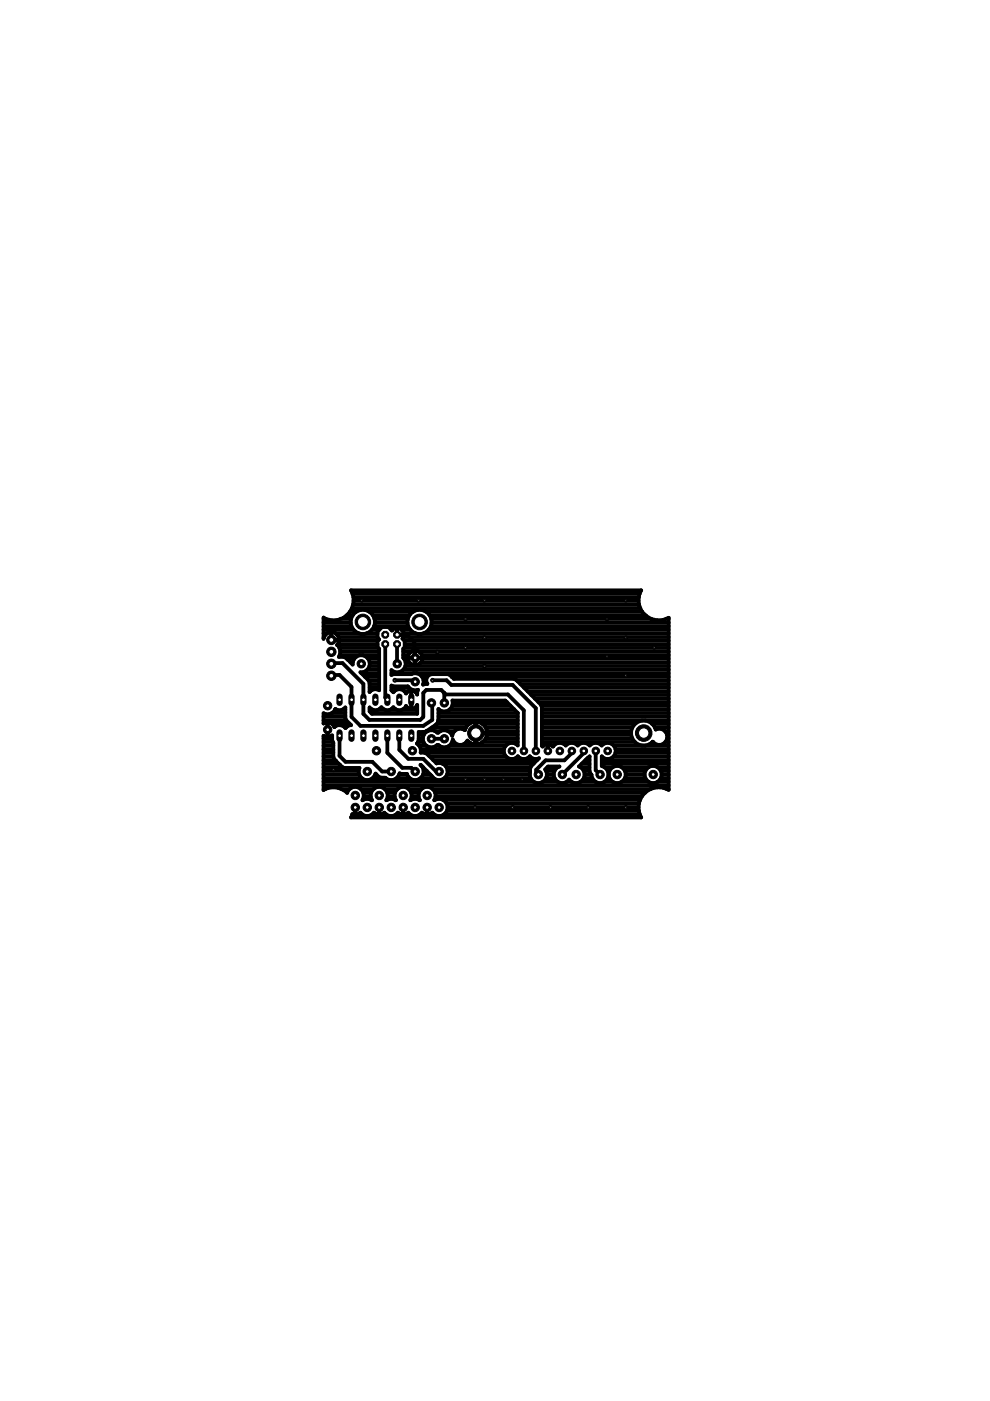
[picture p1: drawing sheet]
<svg xmlns="http://www.w3.org/2000/svg" width="210mm" height="297mm" viewBox="0 0 210 297" stroke-linecap="round" stroke-linejoin="round" font-family="sans-serif">
<g fill="none" stroke="#000" stroke-width=".8">
<path d="M68.6 135.1h.1M68.6 134.3h.7M68.6 133.5h6.4M68.6 132.8h5.9M68.6 132h5.8M68.6 131.2h.5M69.3 134.3l.8-.3 1.1 .3M70.2 134v1.7h1.7M70.2 135.1h.1M70.2 134.3h.1M71.2 134.3a1.66 1.66 0 0 1 .4 2.3M71.2 134.3h4.9"/>
<path d="M71.6 136.6h8.5M71.6 136.6l-.1 .2a1.9 1.9 0 0 1 .4 2.5h1l.4 .2 1.5 1.4a1.82 1.82 0 0 1 1.7-2 1.82 1.82 0 0 1 1.9 1.9 1.82 1.82 0 0 1-2 1.7l1.8 1.8 .2 .5v1.9a1.51 1.51 0 0 1 2-.4v-8.7l-.3-.4v-1.3l.3-.3-.3-.4v-1.3l.9-1h1.4l.7 .8 .5-.5h1.2l.8 .8v1.1l-.3 .3 .5 .5v1.3l-.3 .4v1.9a1.8 1.8 0 0 1 0 2.5 1.8 1.8 0 0 1-2.5 .1v1l.4-.2h3.8l.5-.2M71.6 131.4l-1.2 .1-1.3-.2-.5-.4v4.5l.3-.7 .4-.4M71.6 131.4h.1M71.8 135.1h8.3M71.9 135.8h8.2M71.9 137.4h8.3M72 138.9h8.4M72.1 138.1h8.3M72.2 131.2h2.2M72.9 131h.1M72.9 131l-1.3 .4"/>
<path d="M73.5 130.5h1.3M73.5 139.7h1.6M73.7 139.8v.1M73.9 130.2h.1M73.9 130.2l-1 .8M74.2 129.7h1.4M74.6 125.4h.1M74.6 129.1h.1M74.6 125.4l-.2-.2h61.6l-.4 .8M74.6 125.4l.4 1.2v1.3l-.4 1.2M74.6 129.1l-.7 1.1M74.6 128.9h61.1"/>
<path d="M74.7 125.9h60.9M74.9 128.1h60.6M75 127.4h60.4M75 126.6h60.5M77.7 134.3h2.4M78 139.7h2.4M78.3 129.7h9.3M78.9 133.5h1.5M79.1 130.5h7.7M79.3 132.8h7.3M79.4 131.2h7.1M79.5 132h6.9"/>
<path d="M81.7 136.6v11.3l.4 .5M82.9 133.5h.4M84.2 133.2v1.4h2.1l1.5 1.5v3.2l.2 .2M84.2 136.6v4.1M84.2 134.3h.1M84.2 133.5h.1M85.1 133.5h1.9M85.5 138.9h1.1M85.5 138.1h1.7M85.6 135.1h56.2M85.6 134.3h2.5M85.7 139.7h.8"/>
<path d="M85.7 137.4h56.1M85.7 135.8h56.1M85.8 136.6h56M86.5 139.5h3.1M86.6 138.9a1.56 1.56 0 0 0 1.4 2.1 1.56 1.56 0 0 0 1.5-2.1M86.6 138.9a1.56 1.56 0 0 1 1.4-1 1.56 1.56 0 0 1 1.5 1M88 137.9v3.1M88 139.7h.1M88 138.9h.1M88 138.1h.1M88.8 138.1h53M89.5 138.9h52.3"/>
<path d="M89.6 139.7h52.2M89.8 134.3h52M90.9 133.5h50.9M91.1 130.5h45.7M91.4 132.8h50.4M91.4 131.2h46.6M91.5 132h50.3M135.6 126h.1M135.6 128.5h.1M135.6 128.5l.5 1.2M135.6 126l-.2 1.3 .2 1.2M136.1 129.7h-45.8"/>
<path d="M136.1 129.7l.9 .9M137 130.6l1.1 .7M137 130.6h.1M138.1 131.3l1.2 .2M138.1 131.3h.1M139.3 131.5h.1M140.6 131.4l1.2-.4v36.5l-1.2-.5M140.6 131.4h.1M140.6 131.4l-1.3 .1M141.2 131.2h.6M68.6 151.2a1.73 1.73 0 0 0 2.5-.9 1.56 1.56 0 0 0 2.1-.3v2.3l.2 .4 1 1.1-.8 .2-.3 .4a1.55 1.55 0 0 0-2.4-.2 1.56 1.56 0 0 0-2.3-.8zM68.6 159.6h2.1"/>
<path d="M68.6 158.9h2.1M68.6 158.1h2.1M68.6 157.3h2M68.6 156.5h1.8M68.6 152.7h4.8M68.6 151.9h4.6M69.4 153.1v3.2M69.4 154.7h.1M69.4 155.8h.1M69.4 155h.1M69.4 154.2h.1M69.4 153.5h.1"/>
<path d="M70.2 140.7l.2-.1h2.2l4.4 4.4v6.4l1.3 1.2h10.8l.6-.6v-5.1l.7-.6h3.2l.6 .6M70.2 143.3l.2-.2h1.6l2.5 2.5v6.4l1.9 1.9h13.3l2-1.3v-3.4l-.2-.2M70.4 153.5h3.8M70.4 151.2h2.8M70.7 157.5l-.3-.6v-1a1.59 1.59 0 0 1-1.8 .1v11.5l.5-.3M70.7 157.5h.1M70.7 157.5v3l.5 .9M71.1 150.4h.2M71.1 150.3h.1M72 156v4.3l1.3 1.2h5.7l2 2.1h1.9M72.7 150.4h.5M73.1 154.2h.3"/>
<path d="M74.3 140.4h.5M76.6 142.7h3.8M77.4 143.5h3M77.9 142h2.5M78.1 144.3h2.3M78.3 141.2h2.1M78.4 150a1.53 1.53 0 0 0 2.5-.1 1.55 1.55 0 0 0 2.5 0 1.56 1.56 0 0 0 2.7-.2 1.33 1.33 0 0 0 1.2 .6 1.33 1.33 0 0 0 1.2-.8v1.8h-9.6l-.5-.5zM78.4 150.4h.5M78.4 146.6h.1M78.4 145.8h2M78.4 145h2M78.4 140.4h2"/>
<path d="M78.7 151.2h9.8M80.3 150.4h1.1M82.1 156v3.6l3.2 3.2h1.9l.8 .8M82.8 150.4h1.2M83 146.4h.1M83 146.4v-1l.4 .1h3.1a1.76 1.76 0 0 0 2.1 .7l-.1 1.1-.6-.7M83 142.7h58.8M83 145.8h3.7M83 146.4l.4 .4a1.55 1.55 0 0 1 2.7 .2 1.3 1.3 0 0 1 1.8-.4M83.2 146.6h.4M83.7 144.2h4l.3 .3M84.7 156v3l1.9 1.9h3.1l2.8 2.7h.6"/>
<path d="M85.4 150.4h3.1M85.5 142h56.3M85.7 146.6h.8M86 141.2h55.8M86 140.4h.8M86.1 149.7h.1M87.2 146.4v3.9M87.2 148.4h.1M87.2 149.6h.1M87.2 148.9h.1M87.2 148.1h.1M87.2 147.3h.1"/>
<path d="M87.2 146.6h.1M87.9 146.6h.6M88 140.4h.1M88.4 142.7a1.8 1.8 0 0 1 1.3 2.5l.9-.2a1.26 1.26 0 0 1 0-1.5M88.4 149.6h.1M88.4 157.6h.1M88.4 157.6a1.78 1.78 0 0 1 .8 2h.8l.5 .2 2.1 2.1a1.82 1.82 0 0 1 2.2 1 1.82 1.82 0 0 1-.9 2.4 1.82 1.82 0 0 1-2.4-.8l-2.3-2.3a1.81 1.81 0 0 1-.2 2.9 1.81 1.81 0 0 1-2.7-1l-1.6-.1a1.81 1.81 0 0 1-3 .9h-.9l-.5-.2-.7-.7a1.82 1.82 0 0 1-2.3 1.3 1.82 1.82 0 0 1-1.1-2.5h-3.2l-.5-.2-.3-.4M88.6 157.3h1.2M88.8 156.5h.9M88.8 155.8h1.1M88.9 158.1h1.5M89.2 158.9h17.6"/>
<path d="M89.2 140.4h52.6M89.5 143.5h1.1M89.7 145h.3M89.8 144.3h.6M90.1 159.6h16.7M90.5 155h.2M90.6 143.5l.8-.6h3.6l.4 .2 .8 .8h12.7l.5 .2 5.3 5.3 .2 .5v8.2M91.5 156.6h2.7M91.6 154.2h7.2M91.7 144.2h3l1 1h13l4.9 4.9v9.1M92.2 155h1.2M92.6 158.1h.5"/>
<path d="M92.6 153.5h6.9M93 152.7h16.8M93 151.9h16.8M93 151.2h16.8M93 150.4h.1M94.2 146.9v2.1M94.2 146.9l.3 .3h13.2l3.4 3.4v8.6M95 155h1.4M95.3 158.1h12M95.4 150.4h13.6M95.8 155.8h.1M95.8 143.5h46"/>
<path d="M95.9 157.3h.4M95.9 149.6h12.4M96 148.9h11.5M98.9 157.3h.5M100.7 157.3h.3M100.7 156.5h.3M100.7 155.8h.3M100.7 155h.3M100.7 154.2h.3M100.7 153.5h.3M102.3 153.5h7.5M102.4 157.3h7.4"/>
<path d="M103 154.2h6.8M103 154.3a2.44 2.44 0 0 0-2-1.3v4.8a2.43 2.43 0 0 0 2.3-2.2h-2.6v2.2l-.7-.2-.9-.6a1.68 1.68 0 0 1-1.6 1 1.68 1.68 0 0 1-1.5-1.2 1.79 1.79 0 0 1-1.2 1.6 1.79 1.79 0 0 1-1.9-.5h-.2a1.82 1.82 0 0 1-2.5 0 1.82 1.82 0 0 1 0-2.5 1.82 1.82 0 0 1 2.5-.1h.2a1.76 1.76 0 0 1 3 .7 1.71 1.71 0 0 1 2.7-1.2 2.35 2.35 0 0 1 2.1-1.8v2.3h2.6v-.3M103 154.3l.3 .7M103 156.5h6.8M103.3 155h6.5M103.3 155.8h6.5M106.8 158.9a1.72 1.72 0 0 0 .9 1.9 1.72 1.72 0 0 0 2.1-.4 1.67 1.67 0 0 0 2.5 0 1.58 1.58 0 0 0 2 .4l-1.7 1.7-.2 .5v.8a1.81 1.81 0 0 0 .7 1.9 1.81 1.81 0 0 0 2 0M109.6 144.3h32.2M109.8 151.2v6.9a1.71 1.71 0 0 0-1.8-.5 1.71 1.71 0 0 0-1.2 1.3M109.8 151.2l-2.7-2.7h-11.2a1.78 1.78 0 0 1-.7 2.1 1.78 1.78 0 0 1-2.2-.3v2.3l-.2 .8-2.5 1.7-1.5 .1v1.7l-.4 .7M110.3 145h31.5M111.1 145.8h30.7"/>
<path d="M111.9 146.6h29.9M112.6 147.3h29.2M113.4 148.1h28.4M114.2 148.9h27.6M114.8 149.6h27M114.9 158.1l.2 .2M114.9 158.1h.3M114.9 157.3h19.7M114.9 156.5h19.2M114.9 155.8h18.9M114.9 155h18.9M114.9 154.2h19.2"/>
<path d="M114.9 153.5h19.8M114.9 152.7h26.9M114.9 151.9h26.9M114.9 151.2h26.9M114.9 150.4h26.9M115 158.3a1.44 1.44 0 0 1 2.2 0 1.7 1.7 0 0 1 2.8-.2 1.67 1.67 0 0 1 2.5 0 1.67 1.67 0 0 1 2.5 0 1.67 1.67 0 0 1 2.6 0 1.72 1.72 0 0 1 2.4-.1 1.72 1.72 0 0 1 .1 2.4 1.72 1.72 0 0 1-2.5 0M116.1 157.8l.1 1.4M116.1 158.9h.1M116.1 158.1h.1M117.1 158.1h.3M121.2 159.2v.5l-1.5 1.5h-4l-2 2v.5l.4 .5M123.8 159.2v.5l-4.6 4.5"/>
<path d="M126.3 159.2v4.1l.9 .9M130.1 158.1h11.7M130.5 159.6h11.3M130.5 158.9h11.3M133.8 155.1v.7M133.8 155.1a2.67 2.67 0 0 1 2.5-2.3 2.67 2.67 0 0 1 2.7 1.9 1.69 1.69 0 0 1 1.8 .1 1.69 1.69 0 0 1 .7 1.7M133.8 155.8a2.66 2.66 0 0 0 1.8 2.2 2.66 2.66 0 0 0 2.8-.8 1.71 1.71 0 0 0 1.8 .7 1.71 1.71 0 0 0 1.3-1.4M138.3 153.5h3.5M138.3 157.3h.2M138.9 154.2h2.9M141 155h.8M141.1 157.3h.7"/>
<path d="M141.4 155.8h.4M141.5 156.5h.3M68.6 167.3h.4M68.6 166.5h73.2M68.6 165.8h44.6M68.6 165h8.1M68.6 164.2h7.6M68.6 163.4h7.5M68.6 162.7h4.1M68.6 161.9h3.2M68.6 161.2h2.5M68.6 160.4h2.1"/>
<path d="M69.1 167.2h.1M70.4 166.9l-1.3 .3M70.4 166.9h.1M70.4 166.9l1.2 .1M71.2 161.4l1 .8M71.2 161.4h.1M71.6 167h.1M71.6 167l1.3 .5M72.2 162.2v.1M72.4 167.3h1.7M72.9 167.5h.1M72.9 167.5l.7 .6"/>
<path d="M73.6 168.1h.1M73.6 168.1a1.82 1.82 0 0 1 2.6-1.1 1.82 1.82 0 0 1 .7 2.7l.6-.3h.7l.7 .3a1.83 1.83 0 0 1 1.5-2.9 1.83 1.83 0 0 1 1.5 2.9l.7-.3h.7l.6 .3a1.83 1.83 0 0 1 1.6-2.9 1.83 1.83 0 0 1 1.5 2.9l.7-.3h.7l.6 .3a1.83 1.83 0 0 1 1.6-2.9 1.83 1.83 0 0 1 1.5 2.9 1.83 1.83 0 0 1 2.5 .4 1.83 1.83 0 0 1-.4 2.6 1.83 1.83 0 0 1-2.5-.4 1.57 1.57 0 0 1-2.2 0 1.78 1.78 0 0 1-2.9 0 1.57 1.57 0 0 1-2.2 0 1.78 1.78 0 0 1-2.9 0 1.57 1.57 0 0 1-2.2 0 1.78 1.78 0 0 1-2.9 0 1.59 1.59 0 0 1-1.7 .3M74.6 173.1h.1M74.7 172.7h.1M74.7 172.6v.1M74.7 172.6l-.1 .5M75.3 171.2h.1M75.3 171.2v1.5M75.3 172.7h.1M75.3 171.9h.1M75.8 172.7h1M76.5 167.3h2.7"/>
<path d="M76.9 169.6h.1M77 168.1h1.7M77.1 168.8h1.5M78.7 169.6h.1M78.9 172.7h1M79 165h2.8M79.5 164.2h.3M80.4 171.2h.1M80.4 171.2v1.5M80.4 172.7h.1M80.4 171.9h.1M80.9 172.7h1"/>
<path d="M81.6 167.3h2.7M82 169.6h.1M82.1 168.1h1.7M82.2 168.8h1.5M83.8 169.6h.1M84 172.7h1M84.1 165h2.8M84.6 164.2h1.7M85.5 172.7h.1M85.5 171.9h.1M85.5 171.2v1.5M86 172.7h.9"/>
<path d="M86.7 167.3h2.7M87 169.6h.2M87.2 168.1h1.7M87.3 168.8h1.5M88.9 169.6h.1M89.1 172.7h1M89.2 165h2.7M89.6 162.7h.1M89.7 164.2h1.5M89.8 163.4h.7M90.6 172.7h.1M90.6 171.9h.1"/>
<path d="M90.6 171.2v1.5M91 172.7h1M91.1 160.4h16.2M91.7 167.3h46.2M91.9 161.2h22M92.1 169.6h.1M92.2 168.1h44.6M92.4 168.8h43.7M93.8 161.9h19.3M93.9 169.6h41.8M94.2 172.7h41.5M94.2 165h18.3"/>
<path d="M94.7 162.7h17.8M94.7 170.4h40.8M94.7 171.9h40.8M94.8 164.2h17.5M94.9 171.1h40.5M94.9 163.4h17.5M109.7 160.4h.1M112.3 160.4h.1M115.1 165.8h3.2M115.8 165h1.8M115.8 163.4h1.8M115.9 164.2h1.5"/>
<path d="M116 162.7h2.2M118.2 162.7a1.82 1.82 0 0 0-.3 2.8 1.82 1.82 0 0 0 2.8-.2 1.83 1.83 0 0 0 2.8 .2 1.83 1.83 0 0 0-.4-2.8M118.2 162.7l.4-.2h-2.4l-.6 .6a1.78 1.78 0 0 1-.5 2.6M120.2 165.8h1M123.1 165.8h3.2M123.1 162.7h1.9M123.3 161.9h1.7M123.8 165h1.8M123.8 163.4h1.2M123.9 164.2h1.5M124.1 161.2h.9M125 160.4v3.2l.4 .7a1.82 1.82 0 0 0 2.7 1.5 1.82 1.82 0 0 0 .1-3.1"/>
<path d="M125 160.4l-2.3 2.1 .4 .2M125 160.4h.1M127.6 160.4v2l.6 .3M127.6 161.9h14.2M127.6 161.2h14.2M127.6 160.4h.1M128.2 165.8h1.7M128.2 162.7h1.6M128.8 165h.4M128.8 163.4h.4M129 164.2h.1M129.8 162.7a1.83 1.83 0 0 0-.3 2.7 1.83 1.83 0 0 0 2.7 0 1.83 1.83 0 0 0-.3-2.7"/>
<path d="M129.8 162.7l.7-.3h.7l.7 .3M130.1 160.4h11.7M131.8 165.8h5.7M131.9 162.7h5.6M132.5 165h4.3M132.5 163.4h4.3M132.7 164.2h4M135.6 172.5l.4 .8h-61.6l.2-.2M135.6 169.9v.1M135.6 172.5h.1M135.6 169.9l-.2 1.3 .2 1.3M136.1 168.8l-.5 1.1"/>
<path d="M136.1 168.8h.1M137 167.9l-.9 .9M137 167.9h.1M137.5 162.7a1.83 1.83 0 0 0-.4 2.7 1.83 1.83 0 0 0 2.8 0 1.83 1.83 0 0 0-.4-2.7M137.5 162.7l.6-.3h.7l.7 .3M138.1 167.2h.1M138.1 167.2l-1.1 .7M139.3 166.9h.1M139.3 166.9l-1.2 .3M139.3 166.9l1.3 .1M139.4 165.8h2.4M139.5 162.7h2.3"/>
<path d="M140.1 165h1.7M140.1 163.4h1.7M140.3 164.2h1.5M140.6 167h.1M141.3 167.3h.5"/>
<circle cx="76.9" cy="131.9" r="2.58"/>
<circle cx="89" cy="131.9" r="2.58"/>
</g>
<circle cx="69.5" cy="149.6" r=".89" fill="#000" stroke="#000" stroke-width=".21"/>
<circle cx="69.5" cy="149.6" r=".4" fill="#fff" stroke="#000" stroke-width=".21"/>
<circle cx="69.5" cy="154.7" r=".89" fill="#000" stroke="#000" stroke-width=".21"/>
<circle cx="69.5" cy="154.7" r=".4" fill="#fff" stroke="#000" stroke-width=".21"/>
<circle cx="88" cy="139.5" r=".89" fill="#000" stroke="#000" stroke-width=".21"/>
<circle cx="88" cy="139.5" r=".4" fill="#fff" stroke="#000" stroke-width=".21"/>
<circle cx="88" cy="144.5" r=".89" fill="#000" stroke="#000" stroke-width=".21"/>
<circle cx="88" cy="144.5" r=".4" fill="#fff" stroke="#000" stroke-width=".21"/>
<path d="M87.2 155.3v1.3" fill="none" stroke="#000" stroke-width="1.3"/>
<circle cx="87.2" cy="156" r=".4" fill="#fff" stroke="#000" stroke-width=".21"/>
<path d="M84.7 155.3v1.3" fill="none" stroke="#000" stroke-width="1.3"/>
<circle cx="84.7" cy="156" r=".4" fill="#fff" stroke="#000" stroke-width=".21"/>
<path d="M77 155.3v1.3" fill="none" stroke="#000" stroke-width="1.3"/>
<circle cx="77.1" cy="156" r=".4" fill="#fff" stroke="#000" stroke-width=".21"/>
<path d="M74.5 155.3v1.3" fill="none" stroke="#000" stroke-width="1.3"/>
<circle cx="74.5" cy="156" r=".4" fill="#fff" stroke="#000" stroke-width=".21"/>
<path d="M82.1 155.3v1.3" fill="none" stroke="#000" stroke-width="1.3"/>
<circle cx="82.1" cy="156" r=".4" fill="#fff" stroke="#000" stroke-width=".21"/>
<path d="M79.6 155.3v1.3" fill="none" stroke="#000" stroke-width="1.3"/>
<circle cx="79.6" cy="156" r=".4" fill="#fff" stroke="#000" stroke-width=".21"/>
<path d="M72 155.3v1.3" fill="none" stroke="#000" stroke-width="1.3"/>
<circle cx="72" cy="156" r=".4" fill="#fff" stroke="#000" stroke-width=".21"/>
<path d="M72 147.7v1.3" fill="none" stroke="#000" stroke-width="1.3"/>
<circle cx="72" cy="148.4" r=".4" fill="#fff" stroke="#000" stroke-width=".21"/>
<path d="M74.5 147.7v1.3" fill="none" stroke="#000" stroke-width="1.3"/>
<circle cx="74.5" cy="148.4" r=".4" fill="#fff" stroke="#000" stroke-width=".21"/>
<path d="M77 147.7v1.3" fill="none" stroke="#000" stroke-width="1.3"/>
<circle cx="77.1" cy="148.4" r=".4" fill="#fff" stroke="#000" stroke-width=".21"/>
<path d="M79.6 147.7v1.3" fill="none" stroke="#000" stroke-width="1.3"/>
<circle cx="79.6" cy="148.4" r=".4" fill="#fff" stroke="#000" stroke-width=".21"/>
<path d="M82.1 147.7v1.3" fill="none" stroke="#000" stroke-width="1.3"/>
<circle cx="82.1" cy="148.4" r=".4" fill="#fff" stroke="#000" stroke-width=".21"/>
<path d="M84.7 147.7v1.3" fill="none" stroke="#000" stroke-width="1.3"/>
<circle cx="84.7" cy="148.4" r=".4" fill="#fff" stroke="#000" stroke-width=".21"/>
<path d="M87.2 147.7v1.3" fill="none" stroke="#000" stroke-width="1.3"/>
<circle cx="87.2" cy="148.4" r=".4" fill="#fff" stroke="#000" stroke-width=".21"/>
<circle cx="87.4" cy="159.2" r=".89" fill="#000" stroke="#000" stroke-width=".21"/>
<circle cx="87.4" cy="159.2" r=".4" fill="#fff" stroke="#000" stroke-width=".21"/>
<circle cx="79.8" cy="159.2" r=".89" fill="#000" stroke="#000" stroke-width=".21"/>
<circle cx="79.8" cy="159.2" r=".4" fill="#fff" stroke="#000" stroke-width=".21"/>
<circle cx="84.2" cy="136.6" r=".78" fill="#000" stroke="#000" stroke-width=".21"/>
<circle cx="84.2" cy="136.6" r=".47" fill="#fff" stroke="#000" stroke-width=".21"/>
<circle cx="81.7" cy="136.6" r=".78" fill="#000" stroke="#000" stroke-width=".21"/>
<circle cx="81.7" cy="136.6" r=".47" fill="#fff" stroke="#000" stroke-width=".21"/>
<circle cx="81.7" cy="134.6" r=".78" fill="#000" stroke="#000" stroke-width=".21"/>
<circle cx="81.7" cy="134.6" r=".47" fill="#fff" stroke="#000" stroke-width=".21"/>
<circle cx="84.2" cy="134.6" r=".78" fill="#000" stroke="#000" stroke-width=".21"/>
<circle cx="84.2" cy="134.6" r=".47" fill="#fff" stroke="#000" stroke-width=".21"/>
<circle cx="76.9" cy="131.9" r="1.65" fill="#000" stroke="#000" stroke-width=".21"/>
<circle cx="76.9" cy="131.9" r="1.14" fill="#fff" stroke="#000" stroke-width=".21"/>
<circle cx="89" cy="131.9" r="1.65" fill="#000" stroke="#000" stroke-width=".21"/>
<circle cx="89" cy="131.9" r="1.14" fill="#fff" stroke="#000" stroke-width=".21"/>
<circle cx="84.2" cy="140.7" r=".89" fill="#000" stroke="#000" stroke-width=".21"/>
<circle cx="84.2" cy="140.7" r=".4" fill="#fff" stroke="#000" stroke-width=".21"/>
<circle cx="76.6" cy="140.7" r=".89" fill="#000" stroke="#000" stroke-width=".21"/>
<circle cx="76.6" cy="140.7" r=".4" fill="#fff" stroke="#000" stroke-width=".21"/>
<circle cx="94.2" cy="149" r=".89" fill="#000" stroke="#000" stroke-width=".21"/>
<circle cx="94.2" cy="149" r=".4" fill="#fff" stroke="#000" stroke-width=".21"/>
<circle cx="94.2" cy="156.6" r=".89" fill="#000" stroke="#000" stroke-width=".21"/>
<circle cx="94.2" cy="156.6" r=".4" fill="#fff" stroke="#000" stroke-width=".21"/>
<circle cx="91.5" cy="149" r=".89" fill="#000" stroke="#000" stroke-width=".21"/>
<circle cx="91.5" cy="149" r=".4" fill="#fff" stroke="#000" stroke-width=".21"/>
<circle cx="91.5" cy="156.6" r=".89" fill="#000" stroke="#000" stroke-width=".21"/>
<circle cx="91.5" cy="156.6" r=".4" fill="#fff" stroke="#000" stroke-width=".21"/>
<circle cx="90.6" cy="171.2" r=".89" fill="#000" stroke="#000" stroke-width=".21"/>
<circle cx="90.6" cy="171.2" r=".4" fill="#fff" stroke="#000" stroke-width=".21"/>
<circle cx="90.6" cy="168.7" r=".89" fill="#000" stroke="#000" stroke-width=".21"/>
<circle cx="90.6" cy="168.7" r=".4" fill="#fff" stroke="#000" stroke-width=".21"/>
<circle cx="85.5" cy="171.2" r=".89" fill="#000" stroke="#000" stroke-width=".21"/>
<circle cx="85.5" cy="171.2" r=".4" fill="#fff" stroke="#000" stroke-width=".21"/>
<circle cx="85.5" cy="168.7" r=".89" fill="#000" stroke="#000" stroke-width=".21"/>
<circle cx="85.5" cy="168.7" r=".4" fill="#fff" stroke="#000" stroke-width=".21"/>
<circle cx="80.4" cy="171.2" r=".89" fill="#000" stroke="#000" stroke-width=".21"/>
<circle cx="80.4" cy="171.2" r=".4" fill="#fff" stroke="#000" stroke-width=".21"/>
<circle cx="80.4" cy="168.7" r=".89" fill="#000" stroke="#000" stroke-width=".21"/>
<circle cx="80.4" cy="168.7" r=".4" fill="#fff" stroke="#000" stroke-width=".21"/>
<circle cx="75.3" cy="171.2" r=".89" fill="#000" stroke="#000" stroke-width=".21"/>
<circle cx="75.3" cy="171.2" r=".4" fill="#fff" stroke="#000" stroke-width=".21"/>
<circle cx="75.3" cy="168.7" r=".89" fill="#000" stroke="#000" stroke-width=".21"/>
<circle cx="75.3" cy="168.7" r=".4" fill="#fff" stroke="#000" stroke-width=".21"/>
<circle cx="93.1" cy="171.2" r=".89" fill="#000" stroke="#000" stroke-width=".21"/>
<circle cx="93.1" cy="171.2" r=".4" fill="#fff" stroke="#000" stroke-width=".21"/>
<circle cx="93.1" cy="163.6" r=".89" fill="#000" stroke="#000" stroke-width=".21"/>
<circle cx="93.1" cy="163.6" r=".4" fill="#fff" stroke="#000" stroke-width=".21"/>
<circle cx="88" cy="171.2" r=".89" fill="#000" stroke="#000" stroke-width=".21"/>
<circle cx="88" cy="171.2" r=".4" fill="#fff" stroke="#000" stroke-width=".21"/>
<circle cx="88" cy="163.6" r=".89" fill="#000" stroke="#000" stroke-width=".21"/>
<circle cx="88" cy="163.6" r=".4" fill="#fff" stroke="#000" stroke-width=".21"/>
<circle cx="83" cy="171.2" r=".89" fill="#000" stroke="#000" stroke-width=".21"/>
<circle cx="83" cy="171.2" r=".4" fill="#fff" stroke="#000" stroke-width=".21"/>
<circle cx="83" cy="163.6" r=".89" fill="#000" stroke="#000" stroke-width=".21"/>
<circle cx="83" cy="163.6" r=".4" fill="#fff" stroke="#000" stroke-width=".21"/>
<circle cx="77.9" cy="171.2" r=".89" fill="#000" stroke="#000" stroke-width=".21"/>
<circle cx="77.9" cy="171.2" r=".4" fill="#fff" stroke="#000" stroke-width=".21"/>
<circle cx="77.9" cy="163.6" r=".89" fill="#000" stroke="#000" stroke-width=".21"/>
<circle cx="77.9" cy="163.6" r=".4" fill="#fff" stroke="#000" stroke-width=".21"/>
<circle cx="70.3" cy="140.7" r=".99" fill="#000" stroke="#000" stroke-width=".21"/>
<circle cx="70.3" cy="140.7" r=".51" fill="#fff" stroke="#000" stroke-width=".21"/>
<circle cx="70.3" cy="143.3" r=".99" fill="#000" stroke="#000" stroke-width=".21"/>
<circle cx="70.3" cy="143.3" r=".51" fill="#fff" stroke="#000" stroke-width=".21"/>
<circle cx="70.3" cy="138.2" r=".99" fill="#000" stroke="#000" stroke-width=".21"/>
<circle cx="70.3" cy="138.2" r=".51" fill="#fff" stroke="#000" stroke-width=".21"/>
<circle cx="70.3" cy="135.7" r=".99" fill="#000" stroke="#000" stroke-width=".21"/>
<circle cx="70.3" cy="135.7" r=".51" fill="#fff" stroke="#000" stroke-width=".21"/>
<circle cx="118.7" cy="159.2" r=".8" fill="#000" stroke="#000" stroke-width=".21"/>
<circle cx="118.7" cy="159.2" r=".4" fill="#fff" stroke="#000" stroke-width=".21"/>
<circle cx="121.2" cy="159.2" r=".8" fill="#000" stroke="#000" stroke-width=".21"/>
<circle cx="121.2" cy="159.2" r=".4" fill="#fff" stroke="#000" stroke-width=".21"/>
<circle cx="123.8" cy="159.2" r=".8" fill="#000" stroke="#000" stroke-width=".21"/>
<circle cx="123.8" cy="159.2" r=".4" fill="#fff" stroke="#000" stroke-width=".21"/>
<circle cx="126.3" cy="159.2" r=".8" fill="#000" stroke="#000" stroke-width=".21"/>
<circle cx="126.3" cy="159.2" r=".4" fill="#fff" stroke="#000" stroke-width=".21"/>
<circle cx="128.8" cy="159.2" r=".8" fill="#000" stroke="#000" stroke-width=".21"/>
<circle cx="128.8" cy="159.2" r=".4" fill="#fff" stroke="#000" stroke-width=".21"/>
<circle cx="116.2" cy="159.2" r=".8" fill="#000" stroke="#000" stroke-width=".21"/>
<circle cx="116.2" cy="159.2" r=".4" fill="#fff" stroke="#000" stroke-width=".21"/>
<circle cx="113.6" cy="159.2" r=".8" fill="#000" stroke="#000" stroke-width=".21"/>
<circle cx="113.6" cy="159.2" r=".4" fill="#fff" stroke="#000" stroke-width=".21"/>
<circle cx="111.1" cy="159.2" r=".8" fill="#000" stroke="#000" stroke-width=".21"/>
<circle cx="111.1" cy="159.2" r=".4" fill="#fff" stroke="#000" stroke-width=".21"/>
<circle cx="108.5" cy="159.2" r=".8" fill="#000" stroke="#000" stroke-width=".21"/>
<circle cx="108.5" cy="159.2" r=".4" fill="#fff" stroke="#000" stroke-width=".21"/>
<circle cx="136.5" cy="155.4" r="1.76" fill="#000" stroke="#000" stroke-width=".21"/>
<circle cx="136.5" cy="155.4" r="1.1" fill="#fff" stroke="#000" stroke-width=".21"/>
<circle cx="100.9" cy="155.4" r="1.76" fill="#000" stroke="#000" stroke-width=".21"/>
<circle cx="100.9" cy="155.4" r="1.1" fill="#fff" stroke="#000" stroke-width=".21"/>
<circle cx="127.2" cy="164.2" r=".89" fill="#000" stroke="#000" stroke-width=".21"/>
<circle cx="127.2" cy="164.2" r=".4" fill="#fff" stroke="#000" stroke-width=".21"/>
<circle cx="122.2" cy="164.2" r=".89" fill="#000" stroke="#000" stroke-width=".21"/>
<circle cx="122.2" cy="164.2" r=".4" fill="#fff" stroke="#000" stroke-width=".21"/>
<circle cx="114.2" cy="164.2" r=".89" fill="#000" stroke="#000" stroke-width=".21"/>
<circle cx="114.2" cy="164.2" r=".4" fill="#fff" stroke="#000" stroke-width=".21"/>
<circle cx="119.2" cy="164.2" r=".89" fill="#000" stroke="#000" stroke-width=".21"/>
<circle cx="119.2" cy="164.2" r=".4" fill="#fff" stroke="#000" stroke-width=".21"/>
<circle cx="138.5" cy="164.2" r=".89" fill="#000" stroke="#000" stroke-width=".21"/>
<circle cx="138.5" cy="164.2" r=".4" fill="#fff" stroke="#000" stroke-width=".21"/>
<circle cx="130.9" cy="164.2" r=".89" fill="#000" stroke="#000" stroke-width=".21"/>
<circle cx="130.9" cy="164.2" r=".4" fill="#fff" stroke="#000" stroke-width=".21"/>
<circle cx="92.7" cy="138.2" r=".4" fill="#000" stroke="#000" stroke-width=".21"/>
<circle cx="92.7" cy="138.2" r=".19" fill="#fff" stroke="#000" stroke-width=".21"/>
<circle cx="132.7" cy="171.2" r=".4" fill="#000" stroke="#000" stroke-width=".21"/>
<circle cx="132.7" cy="171.2" r=".19" fill="#fff" stroke="#000" stroke-width=".21"/>
<circle cx="124.7" cy="171.2" r=".4" fill="#000" stroke="#000" stroke-width=".21"/>
<circle cx="124.7" cy="171.2" r=".19" fill="#fff" stroke="#000" stroke-width=".21"/>
<circle cx="116.7" cy="171.2" r=".4" fill="#000" stroke="#000" stroke-width=".21"/>
<circle cx="116.7" cy="171.2" r=".19" fill="#fff" stroke="#000" stroke-width=".21"/>
<circle cx="108.7" cy="171.2" r=".4" fill="#000" stroke="#000" stroke-width=".21"/>
<circle cx="108.7" cy="171.2" r=".19" fill="#fff" stroke="#000" stroke-width=".21"/>
<circle cx="100.7" cy="171.2" r=".4" fill="#000" stroke="#000" stroke-width=".21"/>
<circle cx="100.7" cy="171.2" r=".19" fill="#fff" stroke="#000" stroke-width=".21"/>
<circle cx="110.7" cy="165.2" r=".4" fill="#000" stroke="#000" stroke-width=".21"/>
<circle cx="110.7" cy="165.2" r=".19" fill="#fff" stroke="#000" stroke-width=".21"/>
<circle cx="106.7" cy="165.2" r=".4" fill="#000" stroke="#000" stroke-width=".21"/>
<circle cx="106.7" cy="165.2" r=".19" fill="#fff" stroke="#000" stroke-width=".21"/>
<circle cx="102.7" cy="165.2" r=".4" fill="#000" stroke="#000" stroke-width=".21"/>
<circle cx="102.7" cy="165.2" r=".19" fill="#fff" stroke="#000" stroke-width=".21"/>
<circle cx="98.7" cy="165.2" r=".4" fill="#000" stroke="#000" stroke-width=".21"/>
<circle cx="98.7" cy="165.2" r=".19" fill="#fff" stroke="#000" stroke-width=".21"/>
<circle cx="138.7" cy="137.2" r=".4" fill="#000" stroke="#000" stroke-width=".21"/>
<circle cx="138.7" cy="137.2" r=".19" fill="#fff" stroke="#000" stroke-width=".21"/>
<circle cx="98.7" cy="137.2" r=".4" fill="#000" stroke="#000" stroke-width=".21"/>
<circle cx="98.7" cy="137.2" r=".19" fill="#fff" stroke="#000" stroke-width=".21"/>
<circle cx="76.7" cy="127.3" r=".4" fill="#000" stroke="#000" stroke-width=".21"/>
<circle cx="76.7" cy="127.3" r=".19" fill="#fff" stroke="#000" stroke-width=".21"/>
<circle cx="88.7" cy="127.3" r=".4" fill="#000" stroke="#000" stroke-width=".21"/>
<circle cx="88.7" cy="127.3" r=".19" fill="#fff" stroke="#000" stroke-width=".21"/>
<circle cx="102.7" cy="127.3" r=".4" fill="#000" stroke="#000" stroke-width=".21"/>
<circle cx="102.7" cy="127.3" r=".19" fill="#fff" stroke="#000" stroke-width=".21"/>
<circle cx="98.7" cy="131.2" r=".4" fill="#000" stroke="#000" stroke-width=".21"/>
<circle cx="98.7" cy="131.2" r=".19" fill="#fff" stroke="#000" stroke-width=".21"/>
<circle cx="128.7" cy="131.2" r=".4" fill="#000" stroke="#000" stroke-width=".21"/>
<circle cx="128.7" cy="131.2" r=".19" fill="#fff" stroke="#000" stroke-width=".21"/>
<circle cx="132.7" cy="127.3" r=".4" fill="#000" stroke="#000" stroke-width=".21"/>
<circle cx="132.7" cy="127.3" r=".19" fill="#fff" stroke="#000" stroke-width=".21"/>
<circle cx="132.7" cy="135.2" r=".4" fill="#000" stroke="#000" stroke-width=".21"/>
<circle cx="132.7" cy="135.2" r=".19" fill="#fff" stroke="#000" stroke-width=".21"/>
<circle cx="102.7" cy="135.2" r=".4" fill="#000" stroke="#000" stroke-width=".21"/>
<circle cx="102.7" cy="135.2" r=".19" fill="#fff" stroke="#000" stroke-width=".21"/>
<circle cx="102.7" cy="141.2" r=".4" fill="#000" stroke="#000" stroke-width=".21"/>
<circle cx="102.7" cy="141.2" r=".19" fill="#fff" stroke="#000" stroke-width=".21"/>
<circle cx="128.7" cy="139.2" r=".4" fill="#000" stroke="#000" stroke-width=".21"/>
<circle cx="128.7" cy="139.2" r=".19" fill="#fff" stroke="#000" stroke-width=".21"/>
<circle cx="132.7" cy="143.2" r=".4" fill="#000" stroke="#000" stroke-width=".21"/>
<circle cx="132.7" cy="143.2" r=".19" fill="#fff" stroke="#000" stroke-width=".21"/>
<circle cx="70.7" cy="163.2" r=".4" fill="#000" stroke="#000" stroke-width=".21"/>
<circle cx="70.7" cy="163.2" r=".19" fill="#fff" stroke="#000" stroke-width=".21"/>
<circle cx="91.7" cy="144.2" r=".4" fill="#000" stroke="#000" stroke-width=".21"/>
<circle cx="91.7" cy="144.2" r=".19" fill="#fff" stroke="#000" stroke-width=".21"/>
<circle cx="83.7" cy="144.2" r=".4" fill="#000" stroke="#000" stroke-width=".21"/>
<circle cx="83.7" cy="144.2" r=".19" fill="#fff" stroke="#000" stroke-width=".21"/>
</svg>
